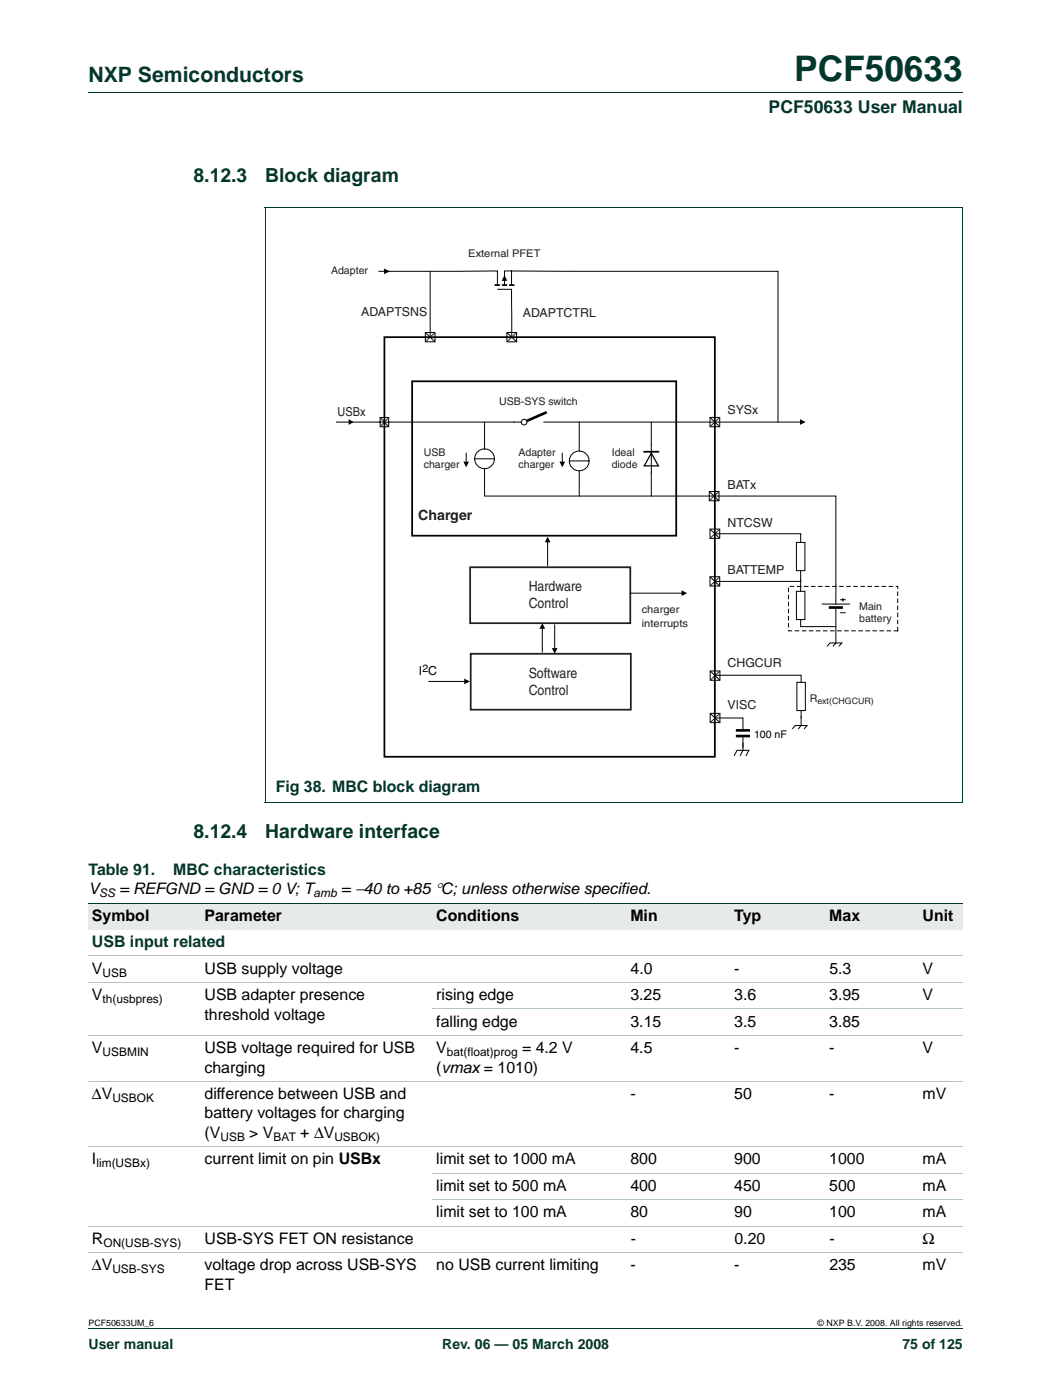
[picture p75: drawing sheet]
<svg xmlns="http://www.w3.org/2000/svg" width="210mm" height="280mm" viewBox="0 0 210 280" stroke-linecap="round" stroke-linejoin="round" font-family="sans-serif">
<defs><g id="words">
<text font-size="7" fill="#00382b" x="158.6" y="16.2">PCF50633</text>
<text font-size="4.2" fill="#00382b" x="17.7" y="16.4">NXP Semiconductors</text>
<g font-size="3.9" fill="#00382b">
<text x="38.7" y="36.3">8.12.3</text>
<text x="53" y="36.3">Block diagram</text>
<text x="38.7" y="167.5">8.12.4</text>
<text x="52.9" y="167.5">Hardware interface</text>
</g>
<text font-size="3.5" fill="#00382b" x="153.5" y="22.6">PCF50633 User Manual</text>
<g font-size="3.2" fill="#00382b">
<text x="55.1" y="158.2">Fig 38. MBC block diagram</text>
<text x="17.7" y="174.8">Table 91.</text>
<text x="34.6" y="174.8">MBC characteristics</text>
<text x="18.4" y="189.3">USB input related</text>
</g>
<g font-size="3.2">
<text x="17.7" y="178.7">V</text>
<text x="23.8" y="178.7">= REFGND = GND = 0 V; T</text>
<text x="68.2" y="178.7">= −40 to +85 °C; unless otherwise specified.</text>
<text x="18.4" y="184">Symbol</text>
<text x="40.9" y="184">Parameter</text>
<text x="87.1" y="184">Conditions</text>
<text x="125.9" y="184">Min</text>
<text x="146.6" y="184">Typ</text>
<text x="165.6" y="184">Max</text>
<text x="184.3" y="184">Unit</text>
<text x="18.4" y="194.6">V</text>
<text x="40.9" y="194.6">USB supply voltage</text>
<text x="125.9" y="194.6">4.0</text>
<text x="146.7" y="194.6">-</text>
<text x="165.6" y="194.6">5.3</text>
<text x="184.3" y="194.6">V</text>
<text x="18.4" y="199.9">V</text>
<text x="40.9" y="199.9">USB adapter presence</text>
<text x="40.9" y="203.7">threshold voltage</text>
<text x="87.1" y="199.9">rising edge</text>
<text x="125.9" y="199.9">3.25</text>
<text x="146.6" y="199.9">3.6</text>
<text x="165.6" y="199.9">3.95</text>
<text x="184.2" y="199.9">V</text>
<text x="87.1" y="205.1">falling edge</text>
<text x="125.9" y="205.1">3.15</text>
<text x="146.6" y="205.1">3.5</text>
<text x="165.6" y="205.1">3.85</text>
<text x="18.4" y="210.4">V</text>
<text x="40.9" y="210.4">USB voltage required for USB</text>
<text x="40.9" y="214.3">charging</text>
<text x="87.1" y="210.4">V</text>
<text x="87.1" y="214.3">(vmax = 1010)</text>
<text x="104.3" y="210.4">= 4.2 V</text>
<text x="125.9" y="210.4">4.5</text>
<text x="146.6" y="210.4">-</text>
<text x="165.6" y="210.4">-</text>
<text x="184.3" y="210.4">V</text>
<text x="18.4" y="219.6">ΔV</text>
<text x="40.9" y="219.6">difference between USB and</text>
<text x="125.9" y="219.6">-</text>
<text x="146.6" y="219.6">50</text>
<text x="165.6" y="219.6">-</text>
<text x="184.3" y="219.6">mV</text>
<text x="40.9" y="223.5">battery voltages for charging</text>
<text x="40.9" y="227.4">(V</text>
<text x="49.8" y="227.4">&gt; V</text>
<text x="60" y="227.4">+ ΔV</text>
<text x="18.4" y="232.7">I</text>
<text x="40.9" y="232.7">current limit on pin USBx</text>
<text x="87.1" y="232.7">limit set to 1000 mA</text>
<text x="125.9" y="232.7">800</text>
<text x="146.6" y="232.7">900</text>
<text x="165.6" y="232.7">1000</text>
<text x="184.3" y="232.7">mA</text>
<text x="87.1" y="238">limit set to 500 mA</text>
<text x="125.9" y="238">400</text>
<text x="146.6" y="238">450</text>
<text x="165.6" y="238">500</text>
<text x="184.2" y="238">mA</text>
<text x="87.1" y="243.2">limit set to 100 mA</text>
<text x="125.9" y="243.2">80</text>
<text x="146.6" y="243.2">90</text>
<text x="165.6" y="243.2">100</text>
<text x="184.2" y="243.2">mA</text>
<text x="18.4" y="248.5">R</text>
<text x="40.9" y="248.5">USB-SYS FET ON resistance</text>
<text x="126" y="248.5">-</text>
<text x="146.7" y="248.5">0.20</text>
<text x="165.7" y="248.5">-</text>
<text x="184.3" y="248.5">Ω</text>
<text x="18.4" y="253.8">ΔV</text>
<text x="40.9" y="253.8">voltage drop across USB-SYS</text>
<text x="40.9" y="257.7">FET</text>
<text x="87.1" y="253.8">no USB current limiting</text>
<text x="125.9" y="253.8">-</text>
<text x="146.6" y="253.8">-</text>
<text x="165.6" y="253.8">235</text>
<text x="184.3" y="253.8">mV</text>
</g>
<g font-size="2.8" fill="#231f20">
<text x="83.5" y="103.9">Charger</text>
<text x="105.6" y="118.2">Hardware</text>
<text x="105.6" y="121.5">Control</text>
<text x="105.6" y="135.5">Software</text>
<text x="105.6" y="138.8">Control</text>
</g>
<g font-size="2.8" fill="#00382b">
<text x="17.7" y="269.5">User manual</text>
<text x="88.3" y="269.5">Rev. 06 — 05 March 2008</text>
<text x="180.2" y="269.5">75 of 125</text>
</g>
<g font-size="2.5" fill="#231f20">
<text x="72.2" y="63.2">ADAPTSNS</text>
<text x="104.4" y="63.3">ADAPTCTRL</text>
<text x="67.4" y="83.1">USBx</text>
<text x="145.3" y="82.8">SYSx</text>
<text x="145.3" y="97.8">BATx</text>
<text x="145.3" y="105.4">NTCSW</text>
<text x="145.3" y="114.6">BATTEMP</text>
<text x="145.3" y="133.3">CHGCUR</text>
<text x="145.3" y="141.8">VISC</text>
</g>
<text font-size="2.5" x="83.7" y="134.9">I C</text>
<g font-size="2.4">
<text x="19.8" y="179.3">SS</text>
<text x="62.6" y="179.3">amb</text>
<text x="20.5" y="195.1">USB</text>
<text x="20.5" y="200.4">th(usbpres)</text>
<text x="20.5" y="211">USBMIN</text>
<text x="89.3" y="211">bat(float)prog</text>
<text x="22.4" y="220.2">USBOK</text>
<text x="44" y="227.9">USB</text>
<text x="54.7" y="227.9">BAT</text>
<text x="66.8" y="227.9">USBOK)</text>
<text x="19.3" y="233.2">lim(USBx)</text>
<text x="20.7" y="249.1">ON(USB-SYS)</text>
<text x="22.4" y="254.4">USB-SYS</text>
</g>
<g font-size="2.1" fill="#231f20">
<text x="93.5" y="51.4">External PFET</text>
<text x="66.1" y="54.8">Adapter</text>
<text x="99.7" y="80.9">USB-SYS switch</text>
<text x="84.6" y="91.1">USB</text>
<text x="84.6" y="93.6">charger</text>
<text x="103.5" y="91.1">Adapter</text>
<text x="103.5" y="93.6">charger</text>
<text x="122.2" y="91.1">Ideal</text>
<text x="122.2" y="93.6">diode</text>
<text x="128.2" y="122.5">charger</text>
<text x="128.2" y="125.3">interrupts</text>
<text x="171.6" y="121.9">Main</text>
<text x="171.6" y="124.4">battery</text>
<text x="161.8" y="140.4">R</text>
</g>
<g font-size="2.1">
<text x="84.3" y="134.2">2</text>
<text x="150.6" y="147.4">100 nF</text>
</g>
<text font-size="1.8" fill="#231f20" x="163.3" y="140.7">ext(CHGCUR)</text>
<g font-size="1.8">
<text x="17.7" y="264.9">PCF50633UM_6</text>
<text x="163.3" y="264.9">© NXP B.V. 2008. All rights reserved.</text>
</g>
</g></defs>
<path d="M17.7 18.5h174.6M52.9 41.4h139.4M53 41.5v118.8M192.3 41.5v118.8M52.9 160.3h139.4M17.7 265.5h174.6" fill="none" stroke="#00382b" stroke-width=".2"/>
<path d="M82.3 76.2h52.8v30.8h-52.8zM128.7 90.3h2.8" fill="none" stroke="#000" stroke-width=".35"/>
<g fill="none" stroke="#000" stroke-width=".2">
<path d="M93.1 90.6v2.1M94.8 91.7h4M102.7 84.3h-5.9v5.4M112.3 90.6v2.1M113.7 92.1h4M115.7 84.3v5.8M115.7 94.1v5M130.1 88.9v10.2h-33.3v-5.4"/>
<circle cx="96.8" cy="91.7" r="1.98"/>
<circle cx="115.7" cy="92.1" r="1.98"/>
</g>
<path d="M130.1 90.6l1.4 2.5h-2.8z" fill="none" stroke="#000" stroke-width=".25"/>
<path d="M92.5 92.2h1.2l-.6 1.2zM111.7 92.2h1.2l-.6 1.2z" fill="#000"/>
<path d="M109.2 82.4l-4.5 1.9" fill="none" stroke="#000" stroke-width=".53"/>
<circle cx="104.7" cy="84.3" r=".56" fill="#fff" stroke="#000" stroke-width=".2"/>
<g fill="none" stroke="#000" stroke-width=".2">
<path d="M75.7 54.2l23.6-.1v2.9M85.9 54.2v13.2M99.3 57.8h2.9v9.6M100.8 57v-2.9l54.6 .1v30.1M102.2 54.1v2.9M84.9 66.4h2v1.9h-2zM84.9 66.4l2 1.9M101.2 66.4h2v1.9h-2zM101.2 66.4l2 1.9M67.1 84.3h29.7M75.9 83.4h1.7v1.9h-1.7zM75.9 83.4l1.7 1.9"/>
<path d="M102.7 84.3h1.4M108.6 84.3h21.5v4.6M130.1 99.1h36.8v18.1M141.7 98.2h1.9v1.9h-1.9zM141.7 98.2l1.9 1.9M141.8 83.4h1.9v1.9h-1.9zM141.8 83.4l1.9 1.9M109.4 107.9v5.1M125.9 118.5h10.6M141.8 105.7h1.9v1.9h-1.9zM141.8 115.3h1.9v1.8h-1.9zM141.8 105.7l1.9 1.9"/>
<path d="M141.8 115.3l1.9 1.8M142.8 106.7h17.1v1.7M159.1 108.4h1.7v5.6h-1.7zM159.1 118.2h1.7v5.6h-1.7zM159.9 115.7v.5h-17.1M159.9 114v1.8M159.9 116.2v2M166.9 117.1v3.6M167.8 119.8h1.1M168.3 119.5v.7M85.7 136.2h7.4M108.3 125.2v5.1"/>
<path d="M110.8 124.9v5M141.8 134.1h2v1.8h-2zM141.8 134.1l2 1.8M142.8 134.9h17.2v1.4M159.2 136.3h1.6v5.7h-1.6zM159.9 123.8v1.4h7M164.1 120.7h5.7M165.2 129.2l.6-.7h2.3l-.6 .7M166.9 121.4v7.1l-.6 .7M167.8 122.4h1.1M141.8 142.5h2v1.9h-2zM141.8 142.5l2 1.9"/>
<path d="M142.8 143.5h5.6v2.4M146.6 151.1l.6-1.2h2.4l-.6 1.2M148.4 147.1v2.8l-.6 1.2M158.2 145.7l.6-.7h2.4l-.6 .7M160 142v3l-.6 .7"/>
</g>
<path d="M76.7 53.7l1.1 .5-1.1 .6zM100.8 55l.5 1.1h-1.1zM69.6 83.8l1 .5-1 .6zM159.8 83.8l1.1 .5-1.1 .6zM109.4 107.2l.5 1.2h-1.1zM136.1 118l1.1 .5-1.1 .6zM92.7 135.6l1.1 .6-1.1 .5zM108.3 124.5l.6 1.2h-1.2zM110.2 129.5h1.1l-.5 1.1z" fill="#000"/>
<path d="M86.9 66.4l-2 1.9M103.2 66.4l-2 1.9M77.6 83.4l-1.7 1.9M143.6 98.2l-1.9 1.9M143.7 83.4l-1.9 1.9M143.7 105.7l-1.9 1.9M143.7 115.3l-1.9 1.8M143.8 134.1l-2 1.8M143.8 142.5l-2 1.9" fill="none" stroke="#231f20" stroke-width=".2"/>
<path d="M165.5 121.4h2.8M147 145.9h2.8M147 147.1h2.8" fill="none" stroke="#000" stroke-width=".53"/>
<path d="M93.9 113.4h32v11.1h-32zM94 130.6h32v11.2h-32z" fill="none" stroke="#231f20" stroke-width=".35"/>
<path d="M98.8 57h1M100.2 57h1.1M101.7 57h1M76.8 67.4h66v83.8h-66z" fill="none" stroke="#000" stroke-width=".35"/>
<path d="M130.1 84.3h29.9z" fill="#000" stroke="#000" stroke-width=".2"/>
<path d="M157.5 117.2h21.8v8.9h-21.8z" fill="none" stroke="#000" stroke-width=".2" stroke-dasharray=".7"/>
<g fill="#e6ebe9">
<path d="M17.7 180.4h22.5v5.3h-22.5z"/>
<path d="M40.2 180.4h46.2v5.3h-46.2z"/>
<path d="M86.4 180.4h35.2v5.3h-35.2z"/>
<path d="M121.6 180.4h24.3v5.3h-24.3z"/>
<path d="M145.9 180.4h19v5.3h-19z"/>
<path d="M164.9 180.4h18.7v5.3h-18.7z"/>
<path d="M183.6 180.4h8.7v5.3h-8.7z"/>
</g>
<path d="M17.7 180.4h174.6" fill="none" stroke="#00382b" stroke-width=".2"/>
<path d="M17.7 191h174.6M17.7 196.3h174.6M17.7 206.9h174.6M17.7 216.1h174.6M86.4 201.6h105.9M17.7 229.1h174.6M86.4 234.4h105.9M86.4 239.7h105.9M17.7 245h174.6M17.7 250.3h174.6" fill="none" stroke="#b3c3bf" stroke-width=".2"/>
<use href="#words"/>
</svg>
